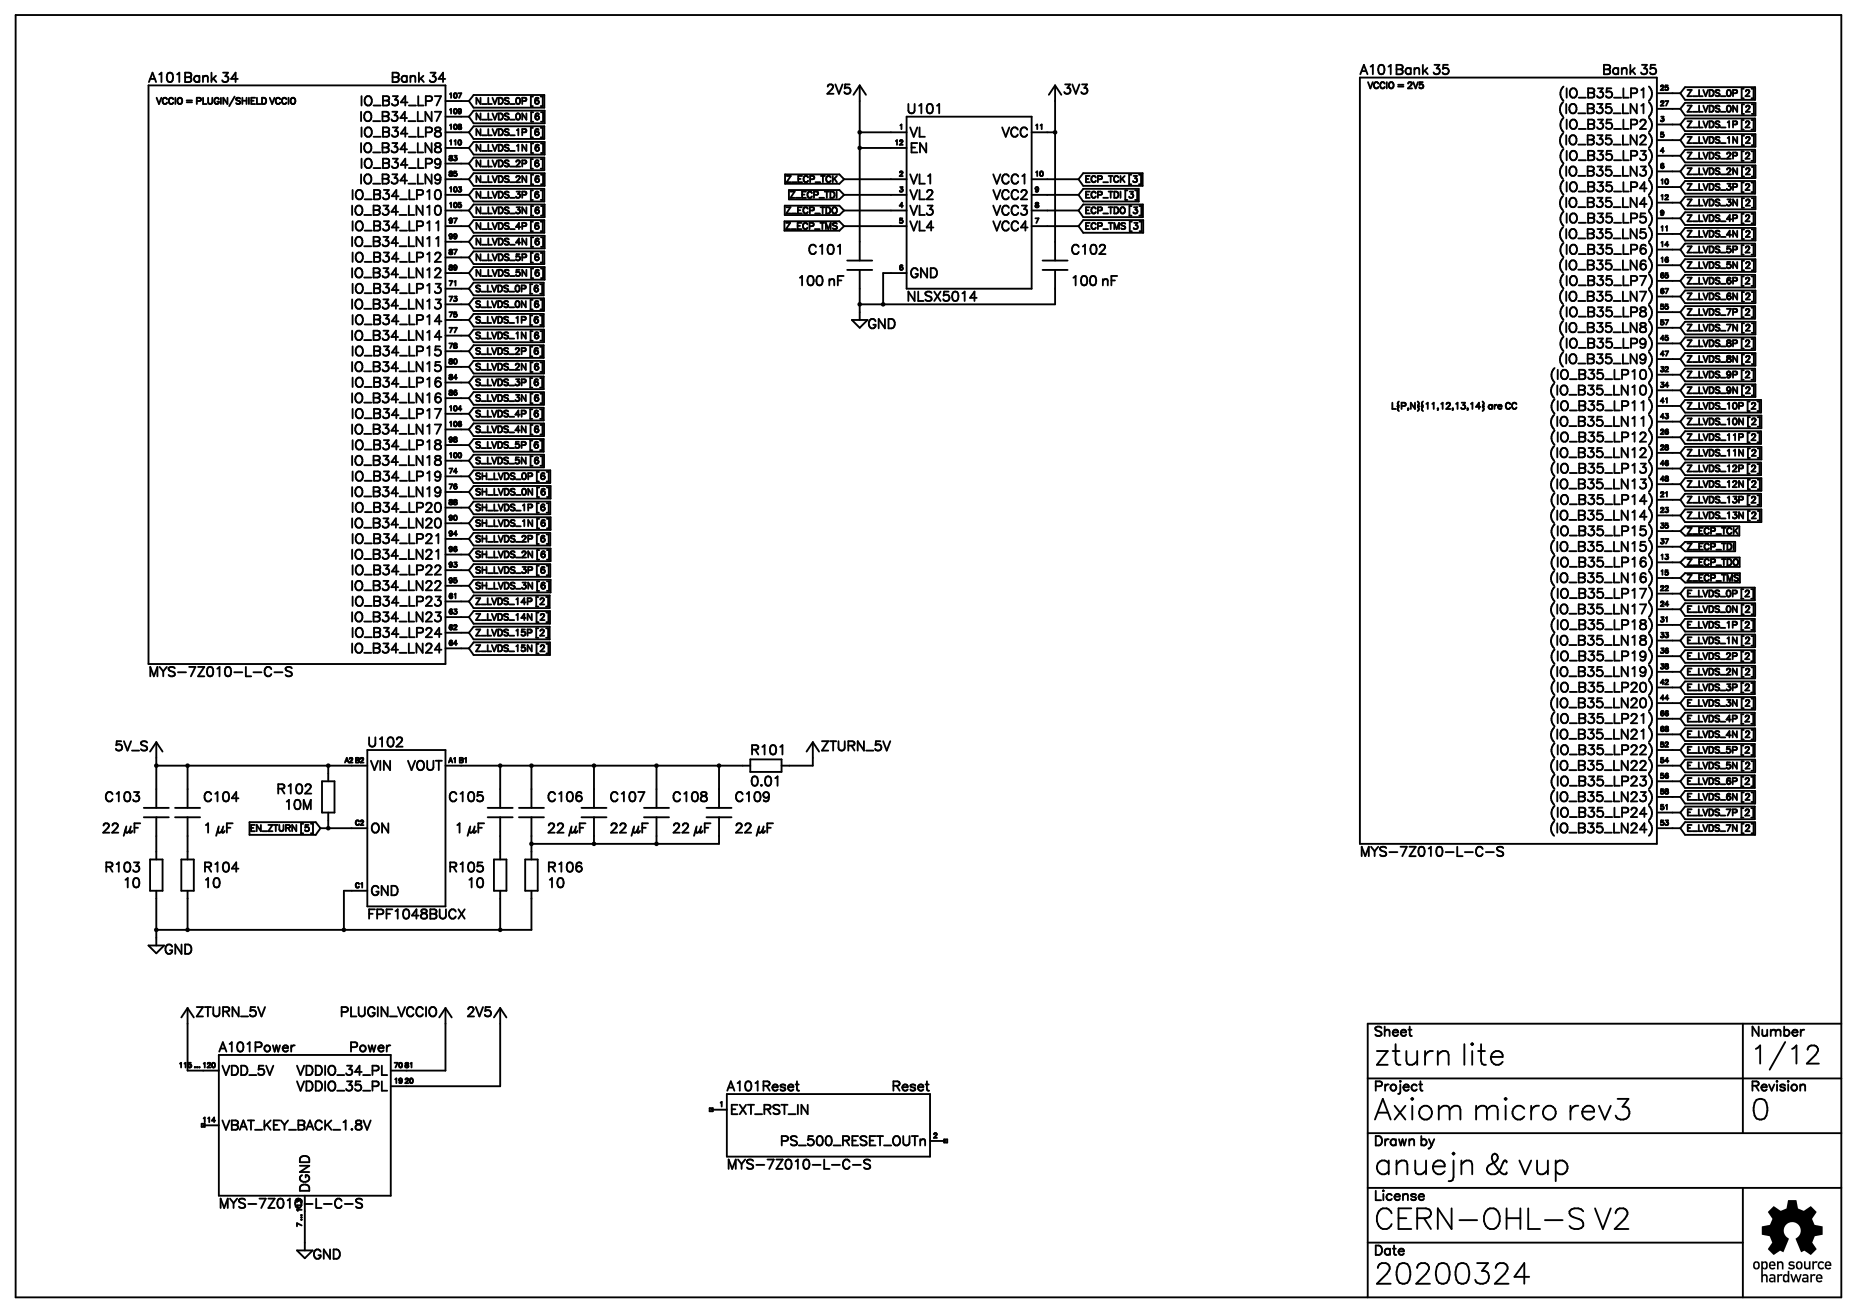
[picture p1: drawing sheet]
<svg xmlns="http://www.w3.org/2000/svg" width="297mm" height="210mm" viewBox="0 0 297 210" stroke-linecap="round" stroke-linejoin="round" font-family="sans-serif">
<defs><g id="words">
<g font-size="5.3">
<text x="219.4" y="170.6">zturn lite</text>
<text x="219.4" y="179.1">Axiom micro rev3</text>
<text x="279.8" y="179.1">0</text>
<text x="219.4" y="187.9">anuejn &amp; vup</text>
<text x="219.4" y="196.7">CERN-OHL-S V2</text>
<text x="219.4" y="205.6">20200324</text>
</g>
<text font-size="4.6" x="279.8" y="170.4">1/12</text>
<g font-size="2.4">
<text x="23.6" y="13.4">A101Bank 34</text>
<text x="56.8" y="17">IO_B34_LP7</text>
<text x="62.4" y="13.4">Bank 34</text>
<text x="131.9" y="15.2">2V5</text>
<text x="169.7" y="15.2">3V3</text>
<text x="217.3" y="12">A101Bank 35</text>
<text x="249.1" y="15.9">(IO_B35_LP1)</text>
<text x="256.1" y="12">Bank 35</text>
<text x="56.8" y="19.4">IO_B34_LN7</text>
<text x="56.8" y="21.9">IO_B34_LP8</text>
<text x="145" y="18.4">U101</text>
<text x="145.3" y="21.9">VL</text>
<text x="159.1" y="21.9">VCC</text>
<text x="248.7" y="23.3">(IO_B35_LN2)</text>
<text x="248.7" y="18.4">(IO_B35_LN1)</text>
<text x="249.1" y="20.9">(IO_B35_LP2)</text>
<text x="56.8" y="27.2">IO_B34_LP9</text>
<text x="56.8" y="29.7">IO_B34_LN9</text>
<text x="56.8" y="24.7">IO_B34_LN8</text>
<text x="145.3" y="29.7">VL1</text>
<text x="145.3" y="24.7">EN</text>
<text x="158" y="29.7">VCC1</text>
<text x="248.7" y="28.3">(IO_B35_LN3)</text>
<text x="249.1" y="25.8">(IO_B35_LP3)</text>
<text x="55.4" y="34.6">IO_B34_LN10</text>
<text x="55.4" y="32.1">IO_B34_LP10</text>
<text x="145.3" y="34.6">VL3</text>
<text x="145.3" y="32.1">VL2</text>
<text x="158" y="32.1">VCC2</text>
<text x="158" y="34.6">VCC3</text>
<text x="248.7" y="33.2">(IO_B35_LN4)</text>
<text x="249.1" y="30.7">(IO_B35_LP4)</text>
<text x="249.1" y="35.7">(IO_B35_LP5)</text>
<text x="55.4" y="37.1">IO_B34_LP11</text>
<text x="55.4" y="39.6">IO_B34_LN11</text>
<text x="129.1" y="41">C101</text>
<text x="145.3" y="37.1">VL4</text>
<text x="158" y="37.1">VCC4</text>
<text x="171.1" y="41">C102</text>
<text x="248.7" y="38.5">(IO_B35_LN5)</text>
<text x="249.1" y="41">(IO_B35_LP6)</text>
<text x="55.4" y="42">IO_B34_LP12</text>
<text x="55.4" y="44.5">IO_B34_LN12</text>
<text x="55.4" y="47">IO_B34_LP13</text>
<text x="127.4" y="45.9">100 nF</text>
<text x="145.3" y="44.5">GND</text>
<text x="171.1" y="45.9">100 nF</text>
<text x="248.7" y="43.4">(IO_B35_LN6)</text>
<text x="249.1" y="45.9">(IO_B35_LP7)</text>
<text x="55.4" y="49.4">IO_B34_LN13</text>
<text x="55.4" y="51.9">IO_B34_LP14</text>
<text x="138.6" y="52.6">GND</text>
<text x="145" y="48.4">NLSX5014</text>
<text x="248.7" y="53.3">(IO_B35_LN8)</text>
<text x="248.7" y="48.4">(IO_B35_LN7)</text>
<text x="249.1" y="50.8">(IO_B35_LP8)</text>
<text x="55.4" y="57.2">IO_B34_LP15</text>
<text x="55.4" y="59.7">IO_B34_LN15</text>
<text x="55.4" y="54.7">IO_B34_LN14</text>
<text x="248.7" y="58.3">(IO_B35_LN9)</text>
<text x="249.1" y="55.8">(IO_B35_LP9)</text>
<text x="55.4" y="62.1">IO_B34_LP16</text>
<text x="55.4" y="64.6">IO_B34_LN16</text>
<text x="247.6" y="60.7">(IO_B35_LP10)</text>
<text x="247.6" y="65.7">(IO_B35_LP11)</text>
<text x="247.6" y="63.2">(IO_B35_LN10)</text>
<text x="55.4" y="67.1">IO_B34_LP17</text>
<text x="55.4" y="69.5">IO_B34_LN17</text>
<text x="247.6" y="71">(IO_B35_LP12)</text>
<text x="247.6" y="68.5">(IO_B35_LN11)</text>
<text x="55.4" y="77">IO_B34_LP19</text>
<text x="55.4" y="72">IO_B34_LP18</text>
<text x="55.4" y="74.5">IO_B34_LN18</text>
<text x="247.6" y="73.4">(IO_B35_LN12)</text>
<text x="247.6" y="75.9">(IO_B35_LP13)</text>
<text x="55.4" y="82.2">IO_B34_LP20</text>
<text x="55.4" y="79.4">IO_B34_LN19</text>
<text x="247.6" y="83.3">(IO_B35_LN14)</text>
<text x="247.6" y="80.8">(IO_B35_LP14)</text>
<text x="247.6" y="78.4">(IO_B35_LN13)</text>
<text x="55.4" y="84.7">IO_B34_LN20</text>
<text x="55.4" y="87.2">IO_B34_LP21</text>
<text x="55.4" y="89.7">IO_B34_LN21</text>
<text x="247.6" y="85.8">(IO_B35_LP15)</text>
<text x="247.6" y="88.2">(IO_B35_LN15)</text>
<text x="55.4" y="92.1">IO_B34_LP22</text>
<text x="55.4" y="94.6">IO_B34_LN22</text>
<text x="247.6" y="93.2">(IO_B35_LN16)</text>
<text x="247.6" y="90.7">(IO_B35_LP16)</text>
<text x="55.4" y="99.5">IO_B34_LN23</text>
<text x="55.4" y="102">IO_B34_LP24</text>
<text x="55.4" y="97.1">IO_B34_LP23</text>
<text x="247.6" y="100.9">(IO_B35_LP18)</text>
<text x="247.6" y="96">(IO_B35_LP17)</text>
<text x="247.6" y="98.5">(IO_B35_LN17)</text>
<text x="55.4" y="104.5">IO_B34_LN24</text>
<text x="247.6" y="105.9">(IO_B35_LP19)</text>
<text x="247.6" y="103.4">(IO_B35_LN18)</text>
<text x="23.6" y="108.3">MYS-7Z010-L-C-S</text>
<text x="247.6" y="113.3">(IO_B35_LN20)</text>
<text x="247.6" y="110.8">(IO_B35_LP20)</text>
<text x="247.6" y="108.3">(IO_B35_LN19)</text>
<text x="58.6" y="119.6">U102</text>
<text x="247.6" y="115.8">(IO_B35_LP21)</text>
<text x="247.6" y="118.2">(IO_B35_LN21)</text>
<text x="17.6" y="120.3">5V_S</text>
<text x="58.9" y="123.2">VIN VOUT</text>
<text x="119.9" y="126">0.01</text>
<text x="119.9" y="120.7">R101</text>
<text x="131.2" y="120.3">ZTURN_5V</text>
<text x="247.6" y="126">(IO_B35_LP23)</text>
<text x="247.6" y="120.7">(IO_B35_LP22)</text>
<text x="247.6" y="123.2">(IO_B35_LN22)</text>
<text x="16.6" y="128.5">C103</text>
<text x="32.5" y="128.5">C104</text>
<text x="44.1" y="127">R102</text>
<text x="45.2" y="129.5">10M</text>
<text x="71.6" y="128.5">C105</text>
<text x="87.5" y="128.5">C106</text>
<text x="97.4" y="128.5">C107</text>
<text x="107.2" y="128.5">C108</text>
<text x="117.5" y="128.5">C109</text>
<text x="247.6" y="130.9">(IO_B35_LP24)</text>
<text x="247.6" y="128.5">(IO_B35_LN23)</text>
<text x="16.2" y="133.4">22 µF</text>
<text x="32.5" y="133.4">1 µF</text>
<text x="58.9" y="133.4">ON</text>
<text x="72.3" y="133.4">1 µF</text>
<text x="87.5" y="133.4">22 µF</text>
<text x="97.4" y="133.4">22 µF</text>
<text x="107.2" y="133.4">22 µF</text>
<text x="117.5" y="133.4">22 µF</text>
<text x="217.3" y="136.9">MYS-7Z010-L-C-S</text>
<text x="247.6" y="133.4">(IO_B35_LN24)</text>
<text x="16.6" y="139.7">R103</text>
<text x="19.8" y="142.2">10</text>
<text x="32.5" y="142.2">10</text>
<text x="32.5" y="139.7">R104</text>
<text x="58.9" y="143.3">GND</text>
<text x="71.6" y="139.7">R105</text>
<text x="74.8" y="142.2">10</text>
<text x="87.5" y="142.2">10</text>
<text x="87.5" y="139.7">R106</text>
<text x="58.6" y="147.2">FPF1048BUCX</text>
<text x="26.1" y="152.8">GND</text>
<text x="31" y="162.7">ZTURN_5V</text>
<text x="51.9" y="162.7">PLUGIN_VCCIO</text>
<text x="74.4" y="162.7">2V5</text>
<text x="219.4" y="165.9">Sheet</text>
<text x="279.8" y="165.9">Number</text>
<text x="34.9" y="168.3">A101Power</text>
<text x="35.3" y="172.2">VDD_5V VDDIO_34_PL</text>
<text x="55.4" y="168.3">Power</text>
<text x="45.9" y="174.7">VDDIO_35_PL</text>
<text x="116.1" y="174.7">A101Reset</text>
<text x="116.4" y="178.2">EXT_RST_IN</text>
<text x="142.2" y="174.7">Reset</text>
<text x="219.4" y="174.7">Project</text>
<text x="279.8" y="174.7">Revision</text>
<text x="35.3" y="180.7">VBAT_KEY_BACK_1.8V</text>
<text x="122.4" y="183.5">PS_500_RESET_OUTn</text>
<text x="219.4" y="183.5">Drawn by</text>
<text x="49.4" y="190.9" transform="rotate(-90 49.4 190.9)">DGND</text>
<text x="116.1" y="187">MYS-7Z010-L-C-S</text>
<text x="219.4" y="192">License</text>
<text x="34.9" y="193.4">MYS-7Z010-L-C-S</text>
<text x="49.7" y="201.5">GND</text>
<text x="219.4" y="200.8">Date</text>
</g>
<g font-size="1.6">
<text x="24.7" y="16.7">VCCIO = PLUGIN/SHIELD VCCIO</text>
<text x="75.8" y="16.7">N_LVDS_0P [6]</text>
<text x="218.7" y="14.3">VCCIO = 2V5</text>
<text x="269.5" y="15.7">Z_LVDS_0P [2]</text>
<text x="75.8" y="19.2">N_LVDS_0N [6]</text>
<text x="75.8" y="21.7">N_LVDS_1P [6]</text>
<text x="269.5" y="23.1">Z_LVDS_1N [2]</text>
<text x="269.5" y="18.1">Z_LVDS_0N [2]</text>
<text x="269.5" y="20.6">Z_LVDS_1P [2]</text>
<text x="75.8" y="27">N_LVDS_2P [6]</text>
<text x="75.8" y="29.4">N_LVDS_2N [6]</text>
<text x="75.8" y="24.5">N_LVDS_1N [6]</text>
<text x="124.5" y="29.4">Z_ECP_TCK</text>
<text x="173.2" y="29.4">ECP_TCK [3]</text>
<text x="269.5" y="25.5">Z_LVDS_2P [2]</text>
<text x="269.5" y="28">Z_LVDS_2N [2]</text>
<text x="75.8" y="31.9">N_LVDS_3P [6]</text>
<text x="75.8" y="34.4">N_LVDS_3N [6]</text>
<text x="124.5" y="34.4">Z_ECP_TDO</text>
<text x="125.2" y="31.9">Z_ECP_TDI</text>
<text x="173.2" y="34.4">ECP_TDO [3]</text>
<text x="173.2" y="31.9">ECP_TDI [3]</text>
<text x="269.5" y="35.4">Z_LVDS_4P [2]</text>
<text x="269.5" y="33">Z_LVDS_3N [2]</text>
<text x="269.5" y="30.5">Z_LVDS_3P [2]</text>
<text x="75.8" y="41.8">N_LVDS_5P [6]</text>
<text x="75.8" y="39.3">N_LVDS_4N [6]</text>
<text x="75.8" y="36.8">N_LVDS_4P [6]</text>
<text x="124.5" y="36.8">Z_ECP_TMS</text>
<text x="173.2" y="36.8">ECP_TMS [3]</text>
<text x="269.5" y="38.2">Z_LVDS_4N [2]</text>
<text x="269.5" y="40.7">Z_LVDS_5P [2]</text>
<text x="75.8" y="46.7">S_LVDS_0P [6]</text>
<text x="75.8" y="44.2">N_LVDS_5N [6]</text>
<text x="269.5" y="45.7">Z_LVDS_6P [2]</text>
<text x="269.5" y="43.2">Z_LVDS_5N [2]</text>
<text x="75.8" y="51.7">S_LVDS_1P [6]</text>
<text x="75.8" y="49.2">S_LVDS_0N [6]</text>
<text x="269.5" y="53.1">Z_LVDS_7N [2]</text>
<text x="269.5" y="50.6">Z_LVDS_7P [2]</text>
<text x="269.5" y="48.1">Z_LVDS_6N [2]</text>
<text x="75.8" y="56.9">S_LVDS_2P [6]</text>
<text x="75.8" y="59.4">S_LVDS_2N [6]</text>
<text x="75.8" y="54.5">S_LVDS_1N [6]</text>
<text x="269.5" y="55.5">Z_LVDS_8P [2]</text>
<text x="269.5" y="58">Z_LVDS_8N [2]</text>
<text x="75.8" y="61.9">S_LVDS_3P [6]</text>
<text x="75.8" y="64.4">S_LVDS_3N [6]</text>
<text x="222.2" y="65.4">L{P,N}{11,12,13,14} are CC</text>
<text x="269.5" y="65.4">Z_LVDS_10P [2]</text>
<text x="269.5" y="60.5">Z_LVDS_9P [2]</text>
<text x="269.5" y="62.9">Z_LVDS_9N [2]</text>
<text x="75.8" y="69.3">S_LVDS_4N [6]</text>
<text x="75.8" y="66.8">S_LVDS_4P [6]</text>
<text x="75.8" y="71.8">S_LVDS_5P [6]</text>
<text x="269.5" y="68.2">Z_LVDS_10N [2]</text>
<text x="269.5" y="70.7">Z_LVDS_11P [2]</text>
<text x="75.8" y="76.7">SH_LVDS_0P [6]</text>
<text x="75.8" y="74.2">S_LVDS_5N [6]</text>
<text x="269.5" y="73.2">Z_LVDS_11N [2]</text>
<text x="269.5" y="75.6">Z_LVDS_12P [2]</text>
<text x="75.8" y="82">SH_LVDS_1P [6]</text>
<text x="75.8" y="79.2">SH_LVDS_0N [6]</text>
<text x="269.5" y="83">Z_LVDS_13N [2]</text>
<text x="269.5" y="78.1">Z_LVDS_12N [2]</text>
<text x="269.5" y="80.6">Z_LVDS_13P [2]</text>
<text x="75.8" y="86.9">SH_LVDS_2P [6]</text>
<text x="75.8" y="89.4">SH_LVDS_2N [6]</text>
<text x="75.8" y="84.5">SH_LVDS_1N [6]</text>
<text x="269.5" y="88">Z_ECP_TDI</text>
<text x="269.5" y="85.5">Z_ECP_TCK</text>
<text x="75.8" y="94.3">SH_LVDS_3N [6]</text>
<text x="75.8" y="91.9">SH_LVDS_3P [6]</text>
<text x="269.5" y="95.7">E_LVDS_0P [2]</text>
<text x="269.5" y="90.5">Z_ECP_TDO</text>
<text x="269.5" y="92.9">Z_ECP_TMS</text>
<text x="75.8" y="99.3">Z_LVDS_14N [2]</text>
<text x="75.8" y="96.8">Z_LVDS_14P [2]</text>
<text x="75.8" y="101.7">Z_LVDS_15P [2]</text>
<text x="269.5" y="98.2">E_LVDS_0N [2]</text>
<text x="269.5" y="100.7">E_LVDS_1P [2]</text>
<text x="75.8" y="104.2">Z_LVDS_15N [2]</text>
<text x="269.5" y="105.6">E_LVDS_2P [2]</text>
<text x="269.5" y="103.2">E_LVDS_1N [2]</text>
<text x="269.5" y="110.6">E_LVDS_3P [2]</text>
<text x="269.5" y="108.1">E_LVDS_2N [2]</text>
<text x="269.5" y="113">E_LVDS_3N [2]</text>
<text x="269.5" y="118">E_LVDS_4N [2]</text>
<text x="269.5" y="115.5">E_LVDS_4P [2]</text>
<text x="269.5" y="125.7">E_LVDS_6P [2]</text>
<text x="269.5" y="120.4">E_LVDS_5P [2]</text>
<text x="269.5" y="122.9">E_LVDS_5N [2]</text>
<text x="269.5" y="128.2">E_LVDS_6N [2]</text>
<text x="269.5" y="130.7">E_LVDS_7P [2]</text>
<text x="39.2" y="133.1">EN_ZTURN [5]</text>
<text x="269.5" y="133.1">E_LVDS_7N [2]</text>
</g>
<g font-size="1.2">
<text x="71.6" y="15.9">107</text>
<text x="265.3" y="14.5">25</text>
<text x="265.3" y="17">27</text>
<text x="71.6" y="18.4">109</text>
<text x="71.6" y="20.8">108</text>
<text x="71.6" y="23.3">110</text>
<text x="142.9" y="23.3">12</text>
<text x="143.6" y="20.8">1</text>
<text x="165.5" y="20.8">11</text>
<text x="265.3" y="19.4">3</text>
<text x="265.3" y="22.2">5</text>
<text x="71.6" y="25.8">83</text>
<text x="71.6" y="28.2">85</text>
<text x="143.6" y="28.2">2</text>
<text x="165.5" y="28.2">10</text>
<text x="265.3" y="24.7">4</text>
<text x="265.3" y="29.7">10</text>
<text x="265.3" y="27.2">6</text>
<text x="71.6" y="35.7">97</text>
<text x="71.6" y="33.2">105</text>
<text x="71.6" y="30.7">103</text>
<text x="143.6" y="33.2">4</text>
<text x="143.6" y="35.7">5</text>
<text x="143.6" y="30.7">3</text>
<text x="165.5" y="30.7">9</text>
<text x="165.5" y="35.7">7</text>
<text x="165.5" y="33.2">8</text>
<text x="265.3" y="32.1">12</text>
<text x="265.3" y="34.6">9</text>
<text x="71.6" y="40.9">87</text>
<text x="71.6" y="38.5">99</text>
<text x="265.3" y="37.1">11</text>
<text x="265.3" y="39.5">14</text>
<text x="71.6" y="43.4">89</text>
<text x="71.6" y="45.9">71</text>
<text x="143.6" y="43.4">6</text>
<text x="265.3" y="42">16</text>
<text x="265.3" y="44.5">65</text>
<text x="265.3" y="46.9">67</text>
<text x="71.6" y="48.4">73</text>
<text x="71.6" y="50.8">75</text>
<text x="71.6" y="53.3">77</text>
<text x="265.3" y="52.2">57</text>
<text x="265.3" y="49.4">55</text>
<text x="71.6" y="55.8">78</text>
<text x="71.6" y="58.2">80</text>
<text x="265.3" y="59.6">32</text>
<text x="265.3" y="54.7">45</text>
<text x="265.3" y="57.2">47</text>
<text x="71.6" y="66">104</text>
<text x="71.6" y="60.7">84</text>
<text x="71.6" y="63.2">86</text>
<text x="265.3" y="64.6">41</text>
<text x="265.3" y="62.1">34</text>
<text x="71.6" y="70.9">98</text>
<text x="71.6" y="68.5">106</text>
<text x="265.3" y="69.5">26</text>
<text x="265.3" y="72">28</text>
<text x="265.3" y="67">43</text>
<text x="71.6" y="75.9">74</text>
<text x="71.6" y="73.4">100</text>
<text x="265.3" y="74.5">46</text>
<text x="265.3" y="76.9">48</text>
<text x="71.6" y="83.3">90</text>
<text x="71.6" y="80.8">88</text>
<text x="71.6" y="78.3">76</text>
<text x="265.3" y="82.2">23</text>
<text x="265.3" y="79.7">21</text>
<text x="71.6" y="85.7">94</text>
<text x="71.6" y="88.2">96</text>
<text x="265.3" y="84.7">35</text>
<text x="265.3" y="89.6">13</text>
<text x="265.3" y="87.2">37</text>
<text x="71.6" y="90.7">93</text>
<text x="71.6" y="93.2">95</text>
<text x="71.6" y="96">61</text>
<text x="265.3" y="92.1">15</text>
<text x="265.3" y="94.6">22</text>
<text x="71.6" y="98.4">63</text>
<text x="71.6" y="100.9">62</text>
<text x="265.3" y="99.5">31</text>
<text x="265.3" y="97">24</text>
<text x="265.3" y="102">33</text>
<text x="71.6" y="103.4">64</text>
<text x="265.3" y="104.4">36</text>
<text x="265.3" y="106.9">38</text>
<text x="265.3" y="112.2">44</text>
<text x="265.3" y="109.7">42</text>
<text x="265.3" y="114.7">66</text>
<text x="265.3" y="117.1">68</text>
<text x="265.3" y="119.6">52</text>
<text x="54.7" y="122.1">A2 B2</text>
<text x="71.6" y="122.1">A1 B1</text>
<text x="265.3" y="124.6">56</text>
<text x="265.3" y="122.1">54</text>
<text x="56.4" y="132">C2</text>
<text x="265.3" y="129.5">51</text>
<text x="265.3" y="132">53</text>
<text x="265.3" y="127">58</text>
<text x="56.4" y="142.2">C1</text>
<text x="28.6" y="170.8">115 ... 120</text>
<text x="62.8" y="170.8">70 81</text>
<text x="62.8" y="173.2">19 20</text>
<text x="32.5" y="179.6">114</text>
<text x="115" y="177.1">1</text>
<text x="149.2" y="182.1">2</text>
<text x="48" y="196.1" transform="rotate(-90 48 196.1)">7 ... 113</text>
</g>
</g></defs>
<g fill="none" stroke="#000" stroke-width=".3">
<path d="M2.5 2.4h292v205h-292zM23.8 13.7h47.5v92.5h-47.5zM71.3 18.7h3.7M71.3 16.2h3.7M75 18.7l.7 1h11.4M75 16.2l.7 1h11.4M87.1 15.2h-11.4l-.7 1M87.1 17.7h-11.4l-.7 1M137.5 13.7v28M137.5 13.7l-1 1.5M137.5 13.7l1 1.5M145 18.7h20v27.5h-20z"/>
<path d="M168.7 13.7v28M168.7 13.7l-.9 1.5M168.7 13.7l1 1.5M217.5 12.4h47.5v122.5h-47.5zM265 14.9h3.7M265 19.9h3.7M265 17.4h3.7M268.7 17.4l.8 1.1h11.3M268.7 19.9l.8 1.1h11.2M268.7 14.9l.8 1.1h11.2M280.7 18.9h-11.2l-.8 1M280.7 13.9h-11.2l-.8 1"/>
<path d="M280.8 16.4h-11.3l-.8 1M71.3 33.7h3.7M71.3 31.2h3.7M71.3 36.2h3.7M71.3 21.2h3.7M71.3 28.7h3.7M71.3 23.7h3.7M71.3 26.2h3.7M71.3 38.7h3.7M75 31.2l.7 1h11.4M75 36.2l.7 1h11.4M75 28.7l.7 1h11.4"/>
<path d="M75 33.7l.7 1h11.4M75 21.2l.7 1h11.4M75 38.7l.7 1h11.4M75.7 25.2h11.4v2h-11.4l-.7-1zM75.7 22.7h11.4v2h-11.4l-.7-1zM87.1 30.2h-11.4l-.7 1M87.1 35.2h-11.4l-.7 1M87.1 20.2h-11.4l-.7 1M87.1 27.7h-11.4l-.7 1M87.1 32.7h-11.4l-.7 1M87.1 37.7h-11.4l-.7 1M125.5 35.4h8.7l.8 .8"/>
<path d="M125.5 32.9h8.7l.8 .8M125.6 27.9h8.6l.8 .8M126.2 30.4h8l.8 .8M135 33.7h10M135 31.2h10M135 36.2h10M135 28.7h10M135 31.2l-.8 .7h-8M135 33.7l-.8 .7h-8.7M135 36.2l-.8 .7h-8.7M135 28.7l-.8 .7h-8.6M137.5 21.2h7.5"/>
<path d="M137.5 23.7h7.5M165 33.7h7.5M165 31.2h7.5M165 36.2h7.5M165 21.2h3.7M165 28.7h7.5M172.5 31.2l.7 1h8.9M172.5 36.2l.7 1h9.6M172.5 28.7l.7 1h9.5M172.5 33.7l.7 1h9.6M182.1 30.2h-8.9l-.7 1M182.7 27.7h-9.5l-.7 1"/>
<path d="M182.8 32.7h-9.6l-.7 1M182.8 35.2h-9.6l-.7 1M265 24.9h3.7M265 29.9h3.7M265 37.4h3.7M265 39.9h3.7M265 32.4h3.7M265 22.4h3.7M265 34.9h3.7M265 27.4h3.7M268.7 34.9l.8 1.1h11.2M268.7 32.4l.8 1.1h11.3"/>
<path d="M268.7 24.9l.8 1.1h11.2M268.7 22.4l.8 1.1h11.3M268.7 29.9l.8 1.1h11.2M268.7 27.4l.8 1.1h11.3M269.5 36.4h11.3v2.1h-11.3l-.8-1.1zM269.5 38.9h11.2v2.1h-11.2l-.8-1.1zM280.7 33.9h-11.2l-.8 1M280.7 23.9h-11.2l-.8 1M280.7 28.9h-11.2l-.8 1M280.8 31.4h-11.3l-.8 1M280.8 21.4h-11.3l-.8 1M280.8 26.4h-11.3l-.8 1"/>
<path d="M71.3 46.2h3.7M71.3 43.7h3.7M71.3 48.7h3.7M71.3 51.2h3.7M71.3 56.2h3.7M71.3 41.2h3.7M71.3 58.7h3.7M71.3 53.7h3.7M75 41.2l.7 1h11.4M75 51.2l.7 1h11.3M75 46.2l.7 1h11.3M75 48.7l.7 1h11.3"/>
<path d="M75 58.7l.7 1h11.3M75 43.7l.7 1h11.4M75.7 55.2h11.3v2h-11.3l-.7-1zM75.7 52.7h11.3v2h-11.3l-.7-1zM87 50.2h-11.3l-.7 1M87 45.2h-11.3l-.7 1M87 47.7h-11.3l-.7 1M87 57.7h-11.3l-.7 1M87.1 40.2h-11.4l-.7 1M87.1 42.7h-11.4l-.7 1M135.5 41.7h4M135.5 43.2h4"/>
<path d="M136.2 51.2h2.5l-1.2 1.2zM137.5 43.2v8M145 43.7h-3.7v5M166.7 41.7h4.1M166.7 43.2h4.1M168.7 43.2v5.5h-31.2M265 59.9h3.7M265 54.9h3.7M265 52.4h3.7M265 42.4h3.7M265 44.9h3.7M265 57.4h3.7"/>
<path d="M265 49.9h3.7M265 47.4h3.7M268.7 59.9l.8 1.1h11.2M268.7 52.4l.8 1.1h11.3M268.7 44.9l.8 1.1h11.2M268.7 54.9l.8 1.1h11.2M268.7 57.4l.8 1.1h11.3M268.7 49.9l.8 1.1h11.2M268.7 47.4l.8 1.1h11.3M269.5 41.4h11.3v2.1h-11.3l-.8-1.1zM280.7 58.9h-11.2l-.8 1M280.7 43.9h-11.2l-.8 1"/>
<path d="M280.7 53.9h-11.2l-.8 1M280.7 48.9h-11.2l-.8 1M280.8 51.4h-11.3l-.8 1M280.8 56.4h-11.3l-.8 1M280.8 46.4h-11.3l-.8 1M71.3 66.2h3.7M71.3 61.2h3.7M71.3 76.2h3.7M71.3 63.7h3.7M71.3 71.2h3.7M71.3 73.7h3.7M71.3 78.7h3.7"/>
<path d="M71.3 68.7h3.7M75 76.2l.7 1h12.3M75 61.2l.7 1h11.3M75 68.7l.7 1h11.3M75 63.7l.7 1h11.3M75 66.2l.7 1h11.3M75 71.2l.7 1h11.3M75 73.7l.7 1h11.3M75 78.7l.7 1h12.4M87 60.2h-11.3l-.7 1M87 65.2h-11.3l-.7 1M87 70.2h-11.3l-.7 1"/>
<path d="M87 67.7h-11.3l-.7 1M87 62.7h-11.3l-.7 1M87 72.7h-11.3l-.7 1M88 75.2h-12.3l-.7 1M88.1 77.7h-12.4l-.7 1M242.3 64.4l.2 .2M242.5 65.1l-.2 .3M265 64.9h3.7M265 62.4h3.7M265 69.9h3.7M265 72.4h3.7M265 79.9h3.7"/>
<path d="M265 67.4h3.7M265 74.9h3.7M265 77.4h3.7M268.7 64.9l.8 1.1h12.2M268.7 72.4l.8 1.1h12.2M268.7 74.9l.8 1.1h12.2M268.7 62.4l.8 1.1h11.3M268.7 77.4l.8 1.1h12.2M268.7 79.9l.8 1.1h12.2M269.5 66.4h12.2v2.1h-12.2l-.8-1.1zM269.5 68.9h12.2v2.1h-12.2l-.8-1.1zM280.8 61.4h-11.3l-.8 1"/>
<path d="M281.7 63.9h-12.2l-.8 1M281.7 73.9h-12.2l-.8 1M281.7 78.9h-12.2l-.8 1M281.7 71.4h-12.2l-.8 1M281.7 76.4h-12.2l-.8 1M71.3 83.7h3.7M71.3 86.2h3.7M71.3 91.2h3.7M71.3 98.7h3.7M71.3 93.7h3.7M71.3 96.2h3.7M71.3 88.7h3.7"/>
<path d="M71.3 81.2h3.7M75 98.7l.7 1h12.3M75 88.7l.7 1h12.4M75 93.7l.7 1h12.4M75 96.2l.7 1h12.2M75 91.2l.7 1h12.3M75.7 80.2h12.3v2h-12.3l-.7-1zM75.7 85.2h12.3v2h-12.3l-.7-1zM75.7 82.7h12.4v2h-12.4l-.7-1zM87.9 95.2h-12.2l-.7 1M88 97.7h-12.3l-.7 1M88 90.2h-12.3l-.7 1"/>
<path d="M88.1 87.7h-12.4l-.7 1M88.1 92.7h-12.4l-.7 1M265 82.4h3.7M265 92.4h3.7M265 84.9h3.7M265 89.9h3.7M265 99.9h3.7M265 94.9h3.7M265 97.4h3.7M265 87.4h3.7M268.7 89.9l.8 .7h8.7M268.7 92.4l.8 .7h8.8"/>
<path d="M268.7 82.4l.8 1.1h12.2M268.7 87.4l.8 .7h8M268.7 84.9l.8 .7h8.7M269.5 93.9h11.2v2.1h-11.2l-.8-1.1zM269.5 98.9h11.2v2.1h-11.2l-.8-1.1zM269.5 96.4h11.2v2.1h-11.2l-.8-1.1zM277.5 86.6h-8l-.8 .8M278.2 84.1h-8.7l-.8 .8M278.2 89.1h-8.7l-.8 .8M278.3 91.6h-8.8l-.8 .8M281.7 81.4h-12.2l-.8 1M25 118.7v10.5"/>
<path d="M25 118.7l-1 1.5M25 118.7l1 1.5M43.9 107.5h1.3M46.7 106.8a.57 .57 0 0 0-.6-.2 .57 .57 0 0 0-.4 .4l.1 .2 .7 .3 .2 .4a.66 .66 0 0 1-1 0M58.7 119.9h12.6v25h-12.6zM71.3 101.2h3.7M71.3 103.7h3.7M75 103.7l.7 1h12.3M75 101.2l.7 1h12.2M87.9 100.2h-12.2l-.7 1M88 102.7h-12.3l-.7 1M130 118.7v3.7h-5"/>
<path d="M130 118.7l-1 1.5M130 118.7l1 1.5M265 119.9h3.7M265 112.4h3.7M265 109.9h3.7M265 114.9h3.7M265 117.4h3.7M265 104.9h3.7M265 107.4h3.7M265 102.4h3.7M268.7 117.4l.8 1.1h11.2M268.7 104.9l.8 1.1h11.2"/>
<path d="M268.7 119.9l.8 1.1h11.2M268.7 109.9l.8 1.1h11.2M268.7 107.4l.8 1.1h11.2M268.7 114.9l.8 1.1h11.2M268.7 102.4l.8 1.1h11.2M268.7 112.4l.8 1.1h11.2M280.7 103.9h-11.2l-.8 1M280.7 118.9h-11.2l-.8 1M280.7 108.9h-11.2l-.8 1M280.7 113.9h-11.2l-.8 1M280.7 116.4h-11.2l-.8 1M280.7 106.4h-11.2l-.8 1"/>
<path d="M280.7 101.4h-11.2l-.8 1M280.7 111.4h-11.2l-.8 1M23 129.2h4M23 130.7h4M24 137.4h2v5h-2zM25 122.4h33.7M25 130.7v6.7M28 129.2h4M28 130.7h4M29 137.4h2v5h-2zM30 122.4v6.8M30 130.7v6.7"/>
<path d="M39.9 131.4h10.6l.8 1M51.3 132.4h7.4M51.3 132.4l-.8 1.1h-10.6M51.5 124.9h2v5h-2zM52.5 122.4v2.5M52.5 129.9v2.5M71.3 122.4h48.7M78 129.2h4M78 130.7h4M79 137.4h2v5h-2zM80 122.4v6.8M80 130.7v6.7"/>
<path d="M83 129.2h4M83 130.7h4M84 137.4h2v5h-2zM85 122.4v6.8M85 130.7v6.7M93 129.2h4M93 130.7h4M95 122.4v6.8M95 130.7v4.2M103 129.2h4M103 130.7h4M105 122.4v6.8"/>
<path d="M105 130.7v4.2M113 129.2h4M113 130.7h4M115 122.4v6.8M115 130.7v4.2h-30M120 121.4h5v2h-5zM237.6 136.2h1.3M240.4 135.6a.56 .56 0 0 0-.5-.3 .56 .56 0 0 0-.5 .4l.2 .2 .7 .3 .1 .5a.66 .66 0 0 1-1 0M265 122.4h3.7M265 132.4h3.7M265 129.9h3.7M265 124.9h3.7"/>
<path d="M265 127.4h3.7M268.7 132.4l.8 1.1h11.2M268.7 122.4l.8 1.1h11.2M268.7 129.9l.8 1.1h11.2M269.5 123.9h11.2v2.1h-11.2l-.8-1.1zM269.5 126.4h11.2v2.1h-11.2l-.8-1.1zM280.7 128.9h-11.2l-.8 1M280.7 131.4h-11.2l-.8 1M280.7 121.4h-11.2l-.8 1M23.8 151.2h2.4l-1.2 1.2zM25 142.4v8.8M30 142.4v6.3"/>
<path d="M58.7 142.4h-3.7v6.3M80 142.4v6.3M85 142.4v6.3h-60M30 161.2v10h5M30 161.2l-1 1.5M30 161.2l1 1.5M32.2 179.7v.5h.6v-.5M32.5 179.9h2.5M35 168.7h27.5v22.5h-27.5zM71.3 161.2v10h-8.8M71.3 161.2l-1 1.5M71.3 161.2l.9 1.5"/>
<path d="M80 161.2v12.5h-17.5M80 161.2l-1 1.5M80 161.2l1 1.5M113.5 177.2h.5v.5h-.5zM113.8 177.4h2.5M116.3 174.9h32.5v10h-32.5zM218.8 172.4h75.7M278.7 163.7v17.5M289.7 167.1h.5a.71 .71 0 0 1 .4 1.1l-1.6 1.8h1.9M294.5 163.7h-75.7v43.7M47.5 199.9h2.5l-1.2 1.3zM48.8 193.7v6.2"/>
<path d="M55.1 192.5h1.3M57.9 191.8a.56 .56 0 0 0-.5-.2 .56 .56 0 0 0-.5 .4l.2 .2 .7 .3 .1 .4a.66 .66 0 0 1-1 0M136.4 186.2h1.3M139.2 185.6a.56 .56 0 0 0-.6-.3 .56 .56 0 0 0-.4 .4l.1 .2 .7 .3 .2 .5a.66 .66 0 0 1-1 0M148.8 182.4h2.4M151 182.2h.5v.5h-.5zM218.8 181.2h75.7M218.8 198.7h59.9M218.8 189.9h75.7M278.7 189.9v17.5"/>
</g>
<g fill="#000">
<path d="M283.6 192.8l1.2 .8 .9-.4 .3-1.3h1.3l.3 1.3 .9 .4 1.1-.8 .9 .9-.7 1.2 .4 .9 1.3 .3v1.2l-1.3 .4-.3 .9 .6 1.1-.9 .9-1-.7-.5 .3-.9-2.2a1.37 1.37 0 0 0 .4-2.1 1.37 1.37 0 0 0-2.1 .1 1.37 1.37 0 0 0 .6 2l-.9 2.2-.5-.3-1 .7-.9-.9 .6-1.1-.4-1-1.2-.2v-1.3l1.3-.3 .4-1-.7-1.1zM280.6 201.8l.3-.2v.3a.46 .46 0 0 0 0 .8v.3a.7 .7 0 0 1-.3-1.2zM280.9 201.6a.68 .68 0 0 1 .6 .7 .68 .68 0 0 1-.6 .7v-.3a.43 .43 0 0 0 .3-.4 .43 .43 0 0 0-.3-.4zM281.7 201.6h.2v.2l.3-.2v.3a.43 .43 0 0 0-.3 .4 .43 .43 0 0 0 .3 .4v.2l-.3-.1v1a.44 .44 0 0 1 .5-.1 .44 .44 0 0 1 .3 .4v.9h-.2v-.8a.26 .26 0 0 0-.3-.3 .26 .26 0 0 0-.3 .3v.8h-.2zM282.2 201.6a.71 .71 0 0 1 .6 .6 .71 .71 0 0 1-.5 .8l-.1-.1v-.2a.45 .45 0 0 0 0-.8zM283 203.8l.4-.1a.48 .48 0 0 1 .6 .4v.9h-.3v-.1l-.1 .1v-.8a.24 .24 0 0 0-.1-.3 .24 .24 0 0 0-.3 .1zM283.1 201.8l.2-.2-.1 .6h.1v.2h-.1a.33 .33 0 0 0 .2 .3 .33 .33 0 0 0 .4-.1l.2 .1a.65 .65 0 0 1-1 .1 .65 .65 0 0 1 0-.9zM283.3 201.6a.57 .57 0 0 1 .7 .8h-.7v-.2h.4l-.1-.3h-.3zM283 204.3l.6-.1v.2h-.2a.19 .19 0 0 0-.2 .3 .19 .19 0 0 0 .3 .1l.1-.1v.3a.44 .44 0 0 1-.5-.1 .44 .44 0 0 1-.1-.6zM284.3 203.7h.2v.1a.44 .44 0 0 1 .6 0l-.2 .2a.26 .26 0 0 0-.2 0 .26 .26 0 0 0-.2 .2v.8h-.2zM285.3 203.8l.4-.1 .1 .3a.37 .37 0 0 0-.4 .3 .37 .37 0 0 0 .4 .4v.3a.51 .51 0 0 1-.6-.2 .51 .51 0 0 1-.1-.6zM284.2 201.6h.3v.2a.44 .44 0 0 1 .5-.2 .44 .44 0 0 1 .3 .5v.8h-.3v-.7a.26 .26 0 0 0-.3-.3 .26 .26 0 0 0-.2 .3v.7h-.3z"/>
<path d="M285.9 203.2h.3v1.8h-.3v-.1l-.1 .1 .1-.5-.1-.8 .1 .1zM286.1 201.8l.2-.2h.5l.2 .2-.1 .2a.28 .28 0 0 0-.3-.2 .28 .28 0 0 0-.3 .3h.1a.52 .52 0 0 1 .7 .3 .6 .6 0 0 1-.5 .6 .6 .6 0 0 1-.6-.3l.1-.2a.32 .32 0 0 0 .4 .3 .32 .32 0 0 0 .3-.4h-.5a.37 .37 0 0 1-.2-.6zM287.4 201.8l.4-.2v.3a.42 .42 0 0 0-.3 .4 .42 .42 0 0 0 .3 .4v.3a.69 .69 0 0 1-.6-.5 .69 .69 0 0 1 .2-.7zM286.3 203.7h.3l.3 .9 .3-.9h.1l.3 .9 .3-.9h.3l-.4 1.3h-.3l-.2-.9-.3 .9h-.3zM287.8 201.6a.69 .69 0 0 1 .5 .7 .69 .69 0 0 1-.5 .7v-.3a.46 .46 0 0 0 0-.8zM288.3 204.3l.5-.1v.2h-.1a.21 .21 0 0 0-.3 .3 .21 .21 0 0 0 .4 .1v.2a.43 .43 0 0 1-.5-.1 .43 .43 0 0 1 0-.6zM288.5 201.6h.3v.8a.26 .26 0 0 0 .2 .3 .26 .26 0 0 0 .3-.3v-.8h.3v1.3h-.3v-.1a.44 .44 0 0 1-.5 .1 .44 .44 0 0 1-.3-.4zM288.3 203.8l.3-.1a.48 .48 0 0 1 .6 .4v.9h-.2v-.1l-.2 .1 .2-.5-.2-.1v-.2h.2v-.1a.32 .32 0 0 0-.5-.1zM289.5 203.7h.3v.1a.44 .44 0 0 1 .6 0l-.2 .2a.26 .26 0 0 0-.3 0 .26 .26 0 0 0-.1 .2v.8h-.3zM289.9 201.6h.2v.2a.44 .44 0 0 1 .6-.1l-.2 .2a.26 .26 0 0 0-.2 0 .26 .26 0 0 0-.2 .3v.7h-.2zM290.6 203.8l.2-.1-.1 .5h.1v.2h-.1a.33 .33 0 0 0 .2 .4 .33 .33 0 0 0 .4-.2l.2 .2a.65 .65 0 0 1-1 0 .65 .65 0 0 1 0-.9zM290.8 203.7a.57 .57 0 0 1 .7 .7h-.7v-.2h.4l-.1-.2h-.3z"/>
<path d="M290.9 201.8l.3-.2 .3 .1 .3 .1-.2 .2a.36 .36 0 0 0-.5 0 .36 .36 0 0 0 0 .5 .36 .36 0 0 0 .5 .1l.2 .1a.64 .64 0 0 1-1 .1 .64 .64 0 0 1 0-.9zM292.2 201.6a.57 .57 0 0 1 .7 .8h-.7v-.2h.4l-.1-.3h-.3zM292 201.8l.2-.2-.1 .6h.1v.2h-.1a.33 .33 0 0 0 .2 .3 .33 .33 0 0 0 .4-.1l.2 .1a.65 .65 0 0 1-.9 .1 .65 .65 0 0 1-.1-.9z"/>
</g>
<g fill="none" stroke="#000" stroke-width=".75">
<path d="M137.5 21.2h.1M137.5 23.7h.1M168.7 21.2h.1M137.5 48.7h.1M141.3 48.7h.1M25 122.4h.1M30 122.4h.1M52.5 122.4h.1M52.5 132.4h.1M80 122.4h.1M85 122.4h.1M85 134.9h.1"/>
<path d="M95 122.4h.1M95 134.9h.1M105 122.4h.1M105 134.9h.1M115 122.4h.1M25 148.7h.1M30 148.7h.1M55 148.7h.1M80 148.7h.1"/>
</g>
<use href="#words"/>
</svg>
